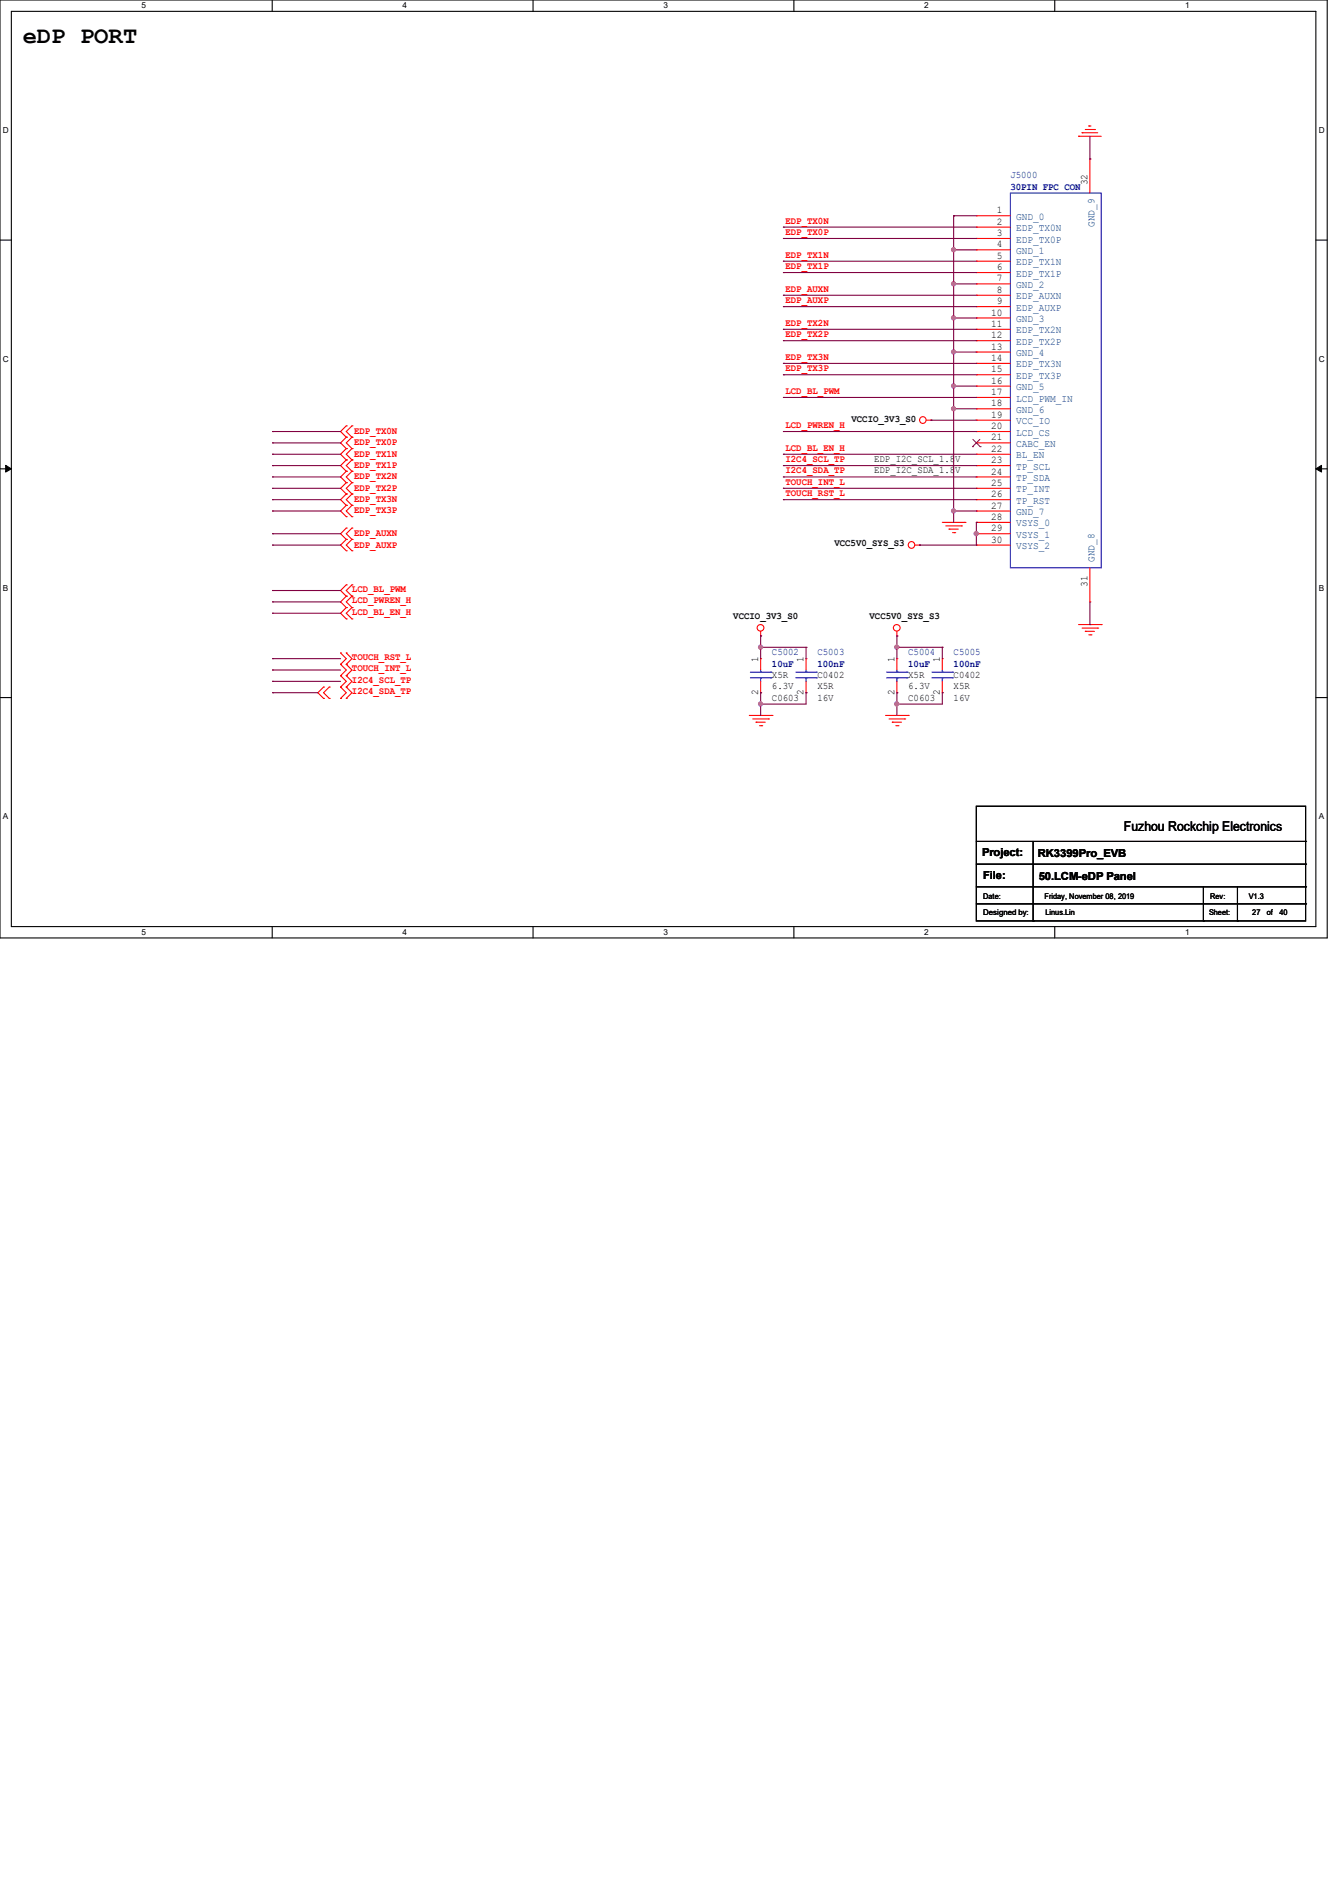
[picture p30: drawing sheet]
<svg xmlns="http://www.w3.org/2000/svg" width="210mm" height="297mm" viewBox="0 0 210 297" stroke-linecap="round" stroke-linejoin="round" font-family="sans-serif">
<defs><g id="words">
<text font-size="3.7" x="3.6" y="6.7">eDP PORT</text>
<text font-size="2.1" x="176" y="130.1">Fuzhou Rockchip Electronics</text>
<g font-size="1.7">
<text x="153.8" y="134.1">Project:</text>
<text x="154" y="137.6">File:</text>
<text x="162.5" y="134.2">RK3399Pro_EVB</text>
<text x="162.7" y="137.8">50.LCM-eDP Panel</text>
</g>
<g font-size="1.6" fill="#000080">
<text x="158.2" y="27.9">J5000</text>
<text x="158.2" y="29.7">30PIN FPC CON</text>
<text x="120.9" y="102.6">C5002</text>
<text x="120.9" y="104.4">10uF</text>
<text x="128" y="102.6">C5003</text>
<text x="128" y="104.4">100nF</text>
<text x="142.2" y="102.6">C5004</text>
<text x="142.2" y="104.4">10uF</text>
<text x="149.3" y="102.6">C5005</text>
<text x="149.3" y="104.4">100nF</text>
</g>
<g font-size="1.6">
<text x="170.3" y="29" transform="rotate(-90 170.3 29)">32</text>
<text x="156.1" y="35.2">2</text>
<text x="156.1" y="33.4">1</text>
<text x="156.1" y="40.5">5</text>
<text x="156.1" y="37">3</text>
<text x="156.1" y="38.7">4</text>
<text x="156.1" y="42.3">6</text>
<text x="156.1" y="45.8">8</text>
<text x="156.1" y="47.6">9</text>
<text x="156.1" y="44.1">7</text>
<text x="155.2" y="51.2">11</text>
<text x="155.2" y="53">12</text>
<text x="155.2" y="49.4">10</text>
<text x="155.2" y="56.5">14</text>
<text x="155.2" y="58.3">15</text>
<text x="155.2" y="54.7">13</text>
<text x="133.3" y="66">VCCIO_3V3_S0</text>
<text x="155.2" y="61.8">17</text>
<text x="155.2" y="65.4">19</text>
<text x="155.2" y="63.6">18</text>
<text x="155.2" y="60.1">16</text>
<text x="155.2" y="69">21</text>
<text x="155.2" y="70.7">22</text>
<text x="155.2" y="67.2">20</text>
<text x="136.9" y="72.3">EDP_I2C_SCL_1.8V</text>
<text x="136.9" y="74.1">EDP_I2C_SDA_1.8V</text>
<text x="155.2" y="72.5">23</text>
<text x="155.2" y="74.3">24</text>
<text x="155.2" y="76.1">25</text>
<text x="155.2" y="77.9">26</text>
<text x="155.2" y="81.4">28</text>
<text x="155.2" y="83.2">29</text>
<text x="155.2" y="79.6">27</text>
<text x="130.7" y="85.6">VCC5V0_SYS_S3</text>
<text x="155.2" y="85">30</text>
<text x="170.3" y="91.9" transform="rotate(-90 170.3 91.9)">31</text>
<text x="114.8" y="96.9">VCCIO_3V3_S0</text>
<text x="136.2" y="96.9">VCC5V0_SYS_S3</text>
<text x="118.7" y="103.7" transform="rotate(-90 118.7 103.7)">1</text>
<text x="120.9" y="106.1">X5R</text>
<text x="120.9" y="107.9">6.3V</text>
<text x="125.9" y="103.7" transform="rotate(-90 125.9 103.7)">1</text>
<text x="128" y="106.1">C0402</text>
<text x="128" y="107.9">X5R</text>
<text x="140.1" y="103.7" transform="rotate(-90 140.1 103.7)">1</text>
<text x="142.2" y="106.1">X5R</text>
<text x="142.2" y="107.9">6.3V</text>
<text x="147.2" y="103.7" transform="rotate(-90 147.2 103.7)">1</text>
<text x="149.3" y="106.1">C0402</text>
<text x="149.3" y="107.9">X5R</text>
<text x="118.7" y="108.8" transform="rotate(-90 118.7 108.8)">2</text>
<text x="120.9" y="109.7">C0603</text>
<text x="125.9" y="108.8" transform="rotate(-90 125.9 108.8)">2</text>
<text x="128" y="109.7">16V</text>
<text x="140.1" y="108.8" transform="rotate(-90 140.1 108.8)">2</text>
<text x="142.2" y="109.7">C0603</text>
<text x="147.2" y="108.8" transform="rotate(-90 147.2 108.8)">2</text>
<text x="149.3" y="109.7">16V</text>
</g>
<g font-size="1.6" fill="#f00">
<text x="123" y="35">EDP_TX0N</text>
<text x="123" y="40.3">EDP_TX1N</text>
<text x="123" y="36.8">EDP_TX0P</text>
<text x="123" y="42.1">EDP_TX1P</text>
<text x="123" y="47.5">EDP_AUXP</text>
<text x="123" y="45.7">EDP_AUXN</text>
<text x="123" y="52.8">EDP_TX2P</text>
<text x="123" y="51">EDP_TX2N</text>
<text x="123" y="58.1">EDP_TX3P</text>
<text x="123" y="56.3">EDP_TX3N</text>
<text x="123" y="61.7">LCD_BL_PWM</text>
<text x="55.5" y="67.9">EDP_TX0N</text>
<text x="55.5" y="69.7">EDP_TX0P</text>
<text x="55.5" y="71.5">EDP_TX1N</text>
<text x="123" y="67">LCD_PWREN_H</text>
<text x="123" y="70.6">LCD_BL_EN_H</text>
<text x="55.5" y="73.3">EDP_TX1P</text>
<text x="55.5" y="75.1">EDP_TX2N</text>
<text x="55.5" y="76.8">EDP_TX2P</text>
<text x="123" y="75.9">TOUCH_INT_L</text>
<text x="123" y="74.1">I2C4_SDA_TP</text>
<text x="123" y="77.7">TOUCH_RST_L</text>
<text x="123" y="72.3">I2C4_SCL_TP</text>
<text x="55.5" y="78.6">EDP_TX3N</text>
<text x="55.5" y="80.4">EDP_TX3P</text>
<text x="55.5" y="83.9">EDP_AUXN</text>
<text x="55.5" y="85.7">EDP_AUXP</text>
<text x="55.1" y="92.7">LCD_BL_PWM</text>
<text x="55.1" y="94.4">LCD_PWREN_H</text>
<text x="55.1" y="96.2">LCD_BL_EN_H</text>
<text x="55.1" y="103.3">TOUCH_RST_L</text>
<text x="55.1" y="105.1">TOUCH_INT_L</text>
<text x="55.1" y="106.9">I2C4_SCL_TP</text>
<text x="55.1" y="108.7">I2C4_SDA_TP</text>
</g>
<g font-size="1.6" fill="#004080">
<text x="159.1" y="34.4">GND_0</text>
<text x="171.4" y="35.6" transform="rotate(-90 171.4 35.6)">GND_9</text>
<text x="159.1" y="41.5">EDP_TX1N</text>
<text x="159.1" y="38">EDP_TX0P</text>
<text x="159.1" y="36.2">EDP_TX0N</text>
<text x="159.1" y="39.8">GND_1</text>
<text x="159.1" y="43.3">EDP_TX1P</text>
<text x="159.1" y="46.9">EDP_AUXN</text>
<text x="159.1" y="45.1">GND_2</text>
<text x="159.1" y="48.6">EDP_AUXP</text>
<text x="159.1" y="52.2">EDP_TX2N</text>
<text x="159.1" y="54">EDP_TX2P</text>
<text x="159.1" y="50.4">GND_3</text>
<text x="159.1" y="57.5">EDP_TX3N</text>
<text x="159.1" y="59.3">EDP_TX3P</text>
<text x="159.1" y="55.8">GND_4</text>
<text x="159.1" y="62.9">LCD_PWM_IN</text>
<text x="159.1" y="64.6">GND_6</text>
<text x="159.1" y="61.1">GND_5</text>
<text x="159.1" y="70">CABC_EN</text>
<text x="159.1" y="71.8">BL_EN</text>
<text x="159.1" y="66.4">VCC_IO</text>
<text x="159.1" y="68.2">LCD_CS</text>
<text x="159.1" y="73.5">TP_SCL</text>
<text x="159.1" y="75.3">TP_SDA</text>
<text x="159.1" y="77.1">TP_INT</text>
<text x="159.1" y="82.4">VSYS_0</text>
<text x="159.1" y="78.9">TP_RST</text>
<text x="159.1" y="80.6">GND_7</text>
<text x="159.1" y="84.2">VSYS_1</text>
<text x="159.1" y="86">VSYS_2</text>
<text x="171.4" y="88" transform="rotate(-90 171.4 88)">GND_8</text>
</g>
<g font-size="1.3">
<text x="22.2" y="1.3">5</text>
<text x="63" y="1.3">4</text>
<text x="103.9" y="1.3">3</text>
<text x="144.7" y="1.3">2</text>
<text x="185.6" y="1.3">1</text>
<text x=".5" y="20.8">D</text>
<text x="206.5" y="20.8">D</text>
<text x=".5" y="56.6">C</text>
<text x="206.5" y="56.6">C</text>
<text x=".5" y="92.5">B</text>
<text x="206.5" y="92.5">B</text>
<text x=".5" y="128.3">A</text>
<text x="206.5" y="128.3">A</text>
<text x="22.2" y="146.4">5</text>
<text x="63" y="146.4">4</text>
<text x="103.9" y="146.4">3</text>
<text x="144.7" y="146.4">2</text>
<text x="185.6" y="146.4">1</text>
</g>
<g font-size="1.2">
<text x="154" y="140.7">Date:</text>
<text x="154" y="143.2">Designed by:</text>
<text x="163.6" y="140.7">Friday, November 08, 2019</text>
<text x="163.7" y="143.2">Linus.Lin</text>
<text x="189.4" y="143.2">Sheet:</text>
<text x="189.5" y="140.7">Rev:</text>
<text x="195.6" y="140.7">V1.3</text>
<text x="196.1" y="143.2">27</text>
<text x="198.4" y="143.2">of</text>
<text x="200.4" y="143.2">40</text>
</g>
</g></defs>
<path d="M0 0h207.9v146.9h-207.9zM1.8 1.8h204.3v143.3h-204.3z" fill="none" stroke="#000" stroke-width=".17"/>
<g fill="#fff">
<path d="M22.2 .2h.7v1.4h-.7z"/>
<path d="M22.2 145.2h.7v1.4h-.7z"/>
</g>
<path d="M42.6 0v1.8M42.6 145.1v1.8" fill="none" stroke="#000" stroke-width=".17"/>
<g fill="#fff">
<path d="M63 .2h.7v1.4h-.7z"/>
<path d="M63 145.2h.7v1.4h-.7z"/>
</g>
<path d="M83.5 0v1.8M83.5 145.1v1.8" fill="none" stroke="#000" stroke-width=".17"/>
<g fill="#fff">
<path d="M103.9 .2h.7v1.4h-.7z"/>
<path d="M103.9 145.2h.7v1.4h-.7z"/>
</g>
<path d="M124.3 0v1.8M124.3 145.1v1.8" fill="none" stroke="#000" stroke-width=".17"/>
<g fill="#fff">
<path d="M144.7 .2h.7v1.4h-.7z"/>
<path d="M144.7 145.2h.7v1.4h-.7z"/>
</g>
<path d="M165.2 0v1.8M165.2 145.1v1.8" fill="none" stroke="#000" stroke-width=".17"/>
<g fill="#fff">
<path d="M185.6 .2h.7v1.4h-.7z"/>
<path d="M185.6 145.2h.7v1.4h-.7z"/>
<path d="M.5 19.7h.9v1.4h-.9z"/>
<path d="M206.5 19.7h.9v1.4h-.9z"/>
<path d="M.5 55.5h.9v1.4h-.9z"/>
<path d="M206.5 55.5h.9v1.4h-.9z"/>
</g>
<path d="M0 37.6h1.8M206.1 37.6h1.8" fill="none" stroke="#000" stroke-width=".17"/>
<g fill="#fff">
<path d="M.5 91.3h.8v1.4h-.8z"/>
<path d="M206.5 91.3h.8v1.4h-.8z"/>
</g>
<path d="M0 73.4h1.8M206.1 73.4h1.8" fill="none" stroke="#000" stroke-width=".17"/>
<path d="M.9 72.9l.9 .5-.9 .5zM206.1 73.4l.9-.5v1z" fill="#000" stroke="#000" stroke-width=".16"/>
<g fill="#fff">
<path d="M.5 127.1h.8v1.4h-.8z"/>
<path d="M206.5 127.1h.8v1.4h-.8z"/>
</g>
<g fill="none" stroke="#000" stroke-width=".17">
<path d="M0 109.2h1.8M206.1 109.2h1.8M152.9 126.2h51.6v18h-51.6zM152.9 131.7h51.6M152.9 135.3h51.6M152.9 138.9h51.6M161.8 131.7v12.5M188.5 138.9v5.3M193.8 138.9v5.3M204.5 131.7h.1M204.5 135.3h.1M204.5 138.9h.1"/>
<path d="M152.9 141.5h51.6M161.8 144.2h.1M188.5 144.2h.1M193.8 144.2h.1M204.5 141.5h.1"/>
</g>
<g fill="none" stroke="#f00" stroke-width=".17">
<path d="M170.5 19.7h.1M170.5 19.7h.4M152.9 37.3h.1M152.9 35.6h.1M152.9 33.8h.1M152.9 39.1h.1M152.9 37.3h5.3M152.9 35.6h5.3M152.9 33.8h5.3M152.9 39.1h5.3M168.9 21.3h.1M168.9 21.3h3.6"/>
<path d="M169.5 20.8h.1M169.5 20.8h2.4M170 20.3h1.4M170.7 24.9h.1M170.7 24.9v5.3M171.4 20.3h.1M152.9 42.7h.1M152.9 40.9h.1M152.9 46.2h.1M152.9 48h.1M152.9 51.6h.1M152.9 53.3h.1"/>
<path d="M152.9 56.9h.1M152.9 58.7h.1M152.9 44.4h.1M152.9 49.8h.1M152.9 55.1h.1M152.9 42.7h5.3M152.9 40.9h5.3M152.9 46.2h5.3M152.9 48h5.3M152.9 51.6h5.3M152.9 53.3h5.3M152.9 56.9h5.3"/>
<path d="M152.9 58.7h5.3M152.9 44.4h5.3M152.9 49.8h5.3M152.9 55.1h5.3M54.2 66.7h.1M54.2 68.5h.1M54.2 70.2h.1M54.2 72h.1M54.2 73.8h.1M54.2 75.6h.1M54.2 77.3h.1M54.2 79.1h.1"/>
<path d="M54.2 66.7l-.9 .9 .9 .9M54.2 68.5l-.9 .8 .9 .9M54.2 70.2l-.9 .9 .9 .9M54.2 72l-.9 .9 .9 .9M54.2 73.8l-.9 .9 .9 .9M54.2 75.6l-.9 .9 .9 .8M54.2 77.3l-.9 .9 .9 .9M54.2 79.1l-.9 .9 .9 .9M55.1 68.5h.1M55.1 66.7h.1M55.1 70.2h.1M55.1 72h.1"/>
<path d="M55.1 73.8h.1M55.1 75.6h.1M55.1 77.3h.1M55.1 79.1h.1M55.1 66.7l-.9 .9 .9 .9M55.1 68.5l-.9 .8 .9 .9M55.1 70.2l-.9 .9 .9 .9M55.1 72l-.9 .9 .9 .9M55.1 73.8l-.9 .9 .9 .9M55.1 75.6l-.9 .9 .9 .8M55.1 77.3l-.9 .9 .9 .9M55.1 79.1l-.9 .9 .9 .9"/>
<path d="M145.1 65.8h.7M145.8 65.8h.1M152.9 62.2h.1M152.9 69.3h.1M152.9 71.1h.1M152.9 65.8h.1M152.9 72.9h.1M152.9 74.7h.1M152.9 76.5h.1M152.9 78.2h.1M152.9 67.6h.1M152.9 64h.1"/>
<path d="M152.9 60.5h.1M152.9 65.8h5.3M152.9 62.2h5.3M152.9 69.3h5.3M152.9 71.1h5.3M152.9 72.9h5.3M152.9 74.7h5.3M152.9 76.5h5.3M152.9 78.2h5.3M152.9 67.6h5.3M152.9 64h5.3M152.9 60.5h5.3"/>
<path d="M54.2 80.9h.1M54.2 82.7h.1M54.2 84.5h.1M54.2 86.2h.1M54.2 95.1h.1M54.2 96.9h.1M54.2 91.6h.1M54.2 93.3h.1M54.2 82.7l-.9 .9 .9 .9M54.2 84.5l-.9 .8 .9 .9M54.2 95.1l-.9 .9 .9 .9M54.2 91.6l-.9 .9 .9 .8"/>
<path d="M54.2 93.3l-.9 .9 .9 .9M55.1 80.9h.1M55.1 84.5h.1M55.1 82.7h.1M55.1 86.2h.1M55.1 96.9h.1M55.1 95.1h.1M55.1 93.3h.1M55.1 91.6h.1M55.1 82.7l-.9 .9 .9 .9M55.1 84.5l-.9 .8 .9 .9M55.1 95.1l-.9 .9 .9 .9"/>
<path d="M55.1 91.6l-.9 .9 .9 .8M55.1 93.3l-.9 .9 .9 .9M119.1 99.6h.1M119.1 98.8v.8M140.5 99.6h.1M140.5 98.8v.8M143.3 85.3h.7M144 85.3h.1M147.6 81.8h3.5M148.1 82.3h2.5M148.6 82.8h.1M148.6 82.8h1.5"/>
<path d="M149.2 83.4h.3M149.5 83.4h.1M150.6 82.3h.1M151.1 81.8h.1M152.9 81.8h.1M152.9 83.6h.1M152.9 85.3h.1M152.9 80h.1M152.9 85.3h5.3M152.9 81.8h5.3M152.9 83.6h5.3M152.9 80h5.3"/>
<path d="M168.9 97.8h3.6M169.5 98.3h2.4M170 98.8h.1M170 98.8h1.4M170.5 99.4h.4M170.7 94.2h.1M170.7 88.9v5.3M170.9 99.4h.1M171.9 98.3h.1M172.5 97.8h.1M50.7 107.6h.1M50.7 109.3h.1"/>
<path d="M50.7 107.6l-.9 .9 .9 .8M51.6 109.3h.1M51.6 107.6h.1M51.6 107.6l-.9 .9 .9 .8M53.3 104h.1M53.3 102.2h.1M53.3 105.8h.1M53.3 107.6h.1M53.3 109.3h.1M53.3 102.2l.9 .9-.9 .9M53.3 104l.9 .9-.9 .9M53.3 105.8l.9 .9-.9 .9"/>
<path d="M53.3 107.6l.9 .9-.9 .8M54.2 104h.1M54.2 102.2h.1M54.2 105.8h.1M54.2 107.6h.1M54.2 109.3h.1M54.2 102.2l.9 .9-.9 .9M54.2 104l.9 .9-.9 .9M54.2 105.8l.9 .9-.9 .9M54.2 107.6l.9 .9-.9 .8M117.3 112h3.6M117.9 112.6h2.5"/>
<path d="M118.4 113.1h.1M118.4 113.1h1.4M119 113.6h.3M119.1 103.1h.1M119.1 108.5h.1M119.1 103.1v1.8M119.1 106.7v1.8M119.3 113.6h.1M120.4 112.6h.1M120.9 112h.1M126.2 103.1h.1M126.2 108.5h.1"/>
<path d="M126.2 103.1v1.8M126.2 106.7v1.8M138.7 112h3.5M139.2 112.6h2.5M139.7 113.1h.1M139.7 113.1h1.5M140.3 113.6h.3M140.5 103.1h.1M140.5 108.5h.1M140.5 103.1v1.8M140.5 106.7v1.8M140.6 113.6h.1"/>
<path d="M141.7 112.6h.1M142.2 112h.1M147.6 103.1h.1M147.6 108.5h.1M147.6 103.1v1.8M147.6 106.7v1.8"/>
<circle cx="144.5" cy="65.8" r=".52"/>
<circle cx="119.1" cy="98.3" r=".52"/>
<circle cx="140.5" cy="98.3" r=".52"/>
<circle cx="142.7" cy="85.3" r=".52"/>
</g>
<g fill="none" stroke="#00f" stroke-width=".17">
<path d="M158.2 30.2h14.3v58.7h-14.3zM117.5 106.1h3.2M117.5 105.2h3.2M119.1 105.2h.1M119.1 106.1h.1M119.1 104.9v.3M119.1 106.1v.6M120.7 106.1h.1M120.7 105.2h.1M124.6 106.1h3.2M124.6 105.2h3.2M126.2 105.2h.1"/>
<path d="M126.2 106.1h.1M126.2 104.9v.3M126.2 106.1v.6M127.8 106.1h.1M127.8 105.2h.1M138.9 106.1h3.2M138.9 105.2h3.2M140.5 105.2h.1M140.5 106.1h.1M140.5 104.9v.3M140.5 106.1v.6M142.1 106.1h.1"/>
<path d="M142.1 105.2h.1M146 106.1h3.2M146 105.2h3.2M147.6 105.2h.1M147.6 106.1h.1M147.6 104.9v.3M147.6 106.1v.6M149.2 106.1h.1M149.2 105.2h.1"/>
</g>
<path d="M152.3 69.9h.1M152.4 68.8l1.1 1.1M153.5 68.8l-1.2 1.1M153.5 69.9h.1" fill="none" stroke="#804000" stroke-width=".16"/>
<g fill="none" stroke="#800040" stroke-width=".17">
<path d="M122.7 35.6h.1M122.7 37.3h.1M122.7 35.6h30.2M122.7 37.3h30.2M149.4 33.8h.1M149.4 39.1h.1M149.4 33.8v48M149.4 33.8h3.5M149.4 39.1h3.5M170.7 24.9h.1M170.7 21.3v3.6M122.7 42.7h.1"/>
<path d="M122.7 48h.1M122.7 40.9h.1M122.7 58.7h.1M122.7 53.3h.1M122.7 51.6h.1M122.7 46.2h.1M122.7 56.9h.1M122.7 42.7h30.2M122.7 48h30.2M122.7 40.9h30.2M122.7 58.7h30.2M122.7 53.3h30.2"/>
<path d="M122.7 51.6h30.2M122.7 46.2h30.2M122.7 56.9h30.2M149.4 44.4h.1M149.4 55.1h.1M149.4 49.8h.1M149.4 44.4h3.5M149.4 55.1h3.5M149.4 49.8h3.5M42.7 67.6h.1M42.7 69.3h.1M42.7 76.5h.1"/>
<path d="M42.7 72.9h.1M42.7 71.1h.1M42.7 74.7h.1M42.7 78.2h.1M42.7 76.5h10.6M42.7 74.7h10.6M42.7 78.2h10.6M42.7 72.9h10.6M42.7 67.6h10.6M42.7 71.1h10.6M42.7 69.3h10.6M122.7 76.5h.1"/>
<path d="M122.7 62.2h.1M122.7 74.7h.1M122.7 78.2h.1M122.7 72.9h.1M122.7 67.6h.1M122.7 71.1h.1M122.7 76.5h30.2M122.7 62.2h30.2M122.7 74.7h30.2M122.7 78.2h30.2M122.7 72.9h30.2M122.7 67.6h30.2"/>
<path d="M122.7 71.1h30.2M145.8 65.8h.1M145.8 65.8h7.1M149.4 60.5h.1M149.4 64h.1M149.4 64h3.5M149.4 60.5h3.5M42.7 80h.1M42.7 83.6h.1M42.7 85.3h.1M42.7 96h.1M42.7 92.5h.1"/>
<path d="M42.7 94.2h.1M42.7 80h10.6M42.7 85.3h10.6M42.7 83.6h10.6M42.7 96h10.6M42.7 92.5h10.6M42.7 94.2h10.6M119.1 99.6h.1M119.1 99.6v3.5M140.5 99.6h.1M140.5 99.6v3.5M144 85.3h.1"/>
<path d="M149.4 80h.1M149.4 80h3.5M152.9 81.8h.1M152.9 83.6h.1M152.9 81.8v3.5h-8.9M170.7 97.8h.1M170.7 94.2v3.6M42.7 103.1h.1M42.7 104.9h.1M42.7 108.5h.1M42.7 106.7h.1M42.7 103.1h10.6"/>
<path d="M42.7 104.9h10.6M42.7 108.5h7.1M42.7 106.7h10.6M119.1 110.2h.1M119.1 108.5h.1M119.1 101.3h.1M119.1 108.5v3.5M119.1 101.3h7.1M126.2 101.3h.1M126.2 108.5h.1M126.2 108.5v1.7h-7.1M126.2 101.3v1.8"/>
<path d="M140.5 110.2h.1M140.5 108.5h.1M140.5 101.3h.1M140.5 101.3h7.1M140.5 108.5v3.5M147.6 101.3h.1M147.6 108.5h.1M147.6 108.5v1.7h-7.1M147.6 101.3v1.8"/>
</g>
<g fill="#f0f" stroke="#f0f" stroke-width=".17">
<circle cx="119.1" cy="101.3" r=".32"/>
<circle cx="119.1" cy="110.2" r=".32"/>
<circle cx="149.3" cy="39.1" r=".32"/>
<circle cx="152.9" cy="83.5" r=".32"/>
<circle cx="149.3" cy="44.4" r=".32"/>
<circle cx="149.3" cy="80" r=".32"/>
<circle cx="149.3" cy="64" r=".32"/>
<circle cx="149.3" cy="60.4" r=".32"/>
<circle cx="149.3" cy="55.1" r=".32"/>
<circle cx="149.3" cy="49.8" r=".32"/>
<circle cx="140.4" cy="110.2" r=".32"/>
<circle cx="140.4" cy="101.3" r=".32"/>
</g>
<use href="#words"/>
</svg>
